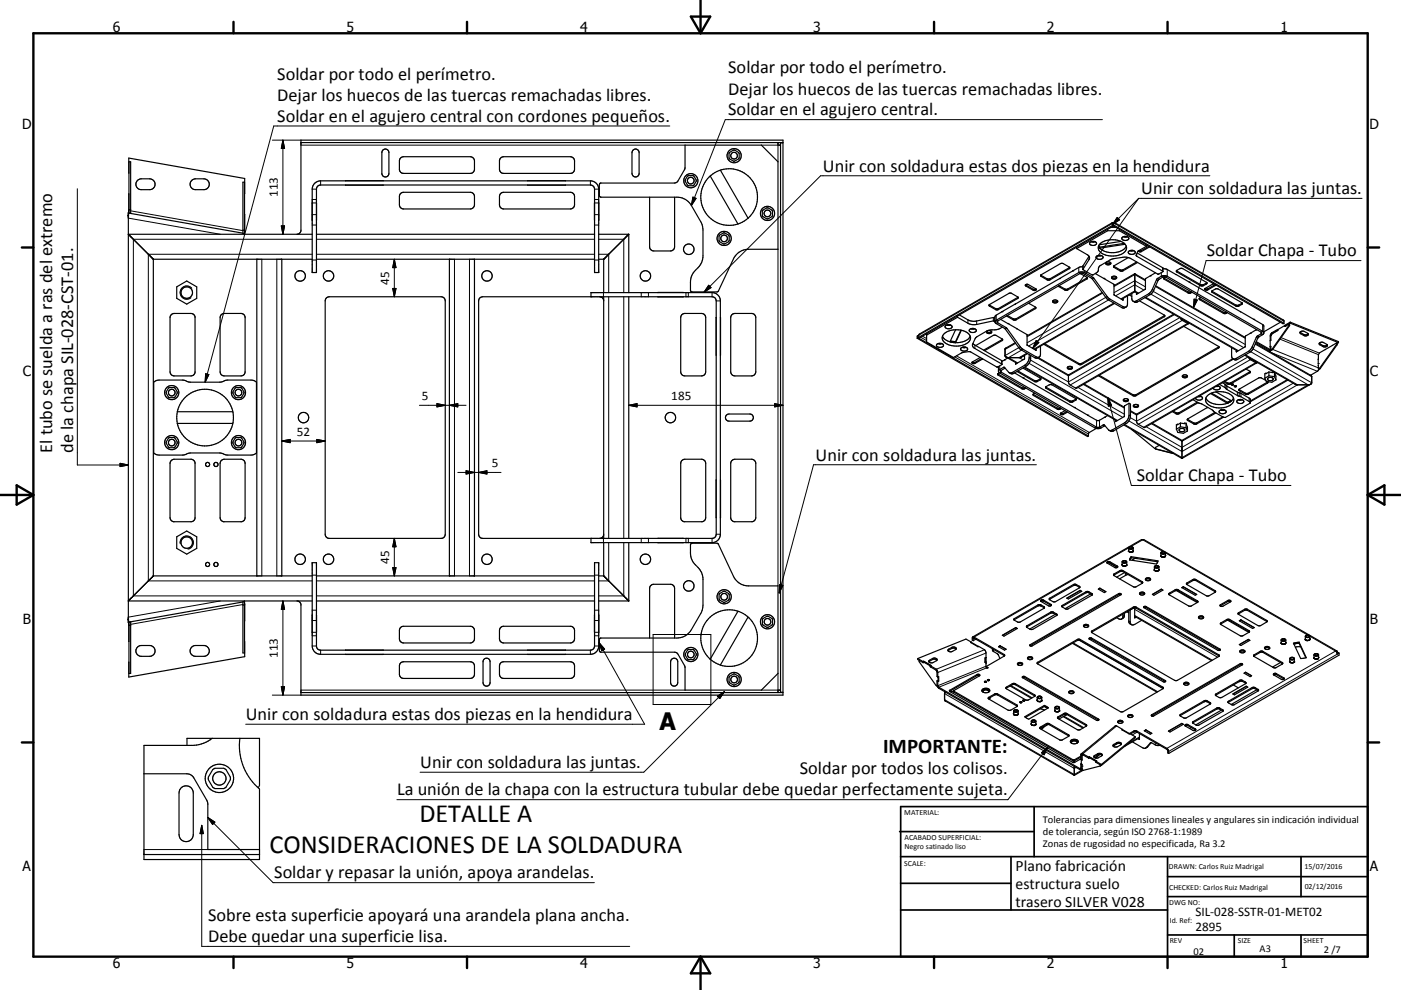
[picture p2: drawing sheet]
<svg xmlns="http://www.w3.org/2000/svg" width="420mm" height="297mm" viewBox="0 0 420 297" stroke-linecap="round" stroke-linejoin="round" font-family="sans-serif">
<defs><g id="words">
<g font-size="7.9">
<text x="125.7" y="246.7">DETALLE A</text>
<text x="80.8" y="255.8">CONSIDERACIONES DE LA SOLDADURA</text>
</g>
<text font-size="7.2" x="197.7" y="218.9">A</text>
<text font-size="6.3" x="264.8" y="225.8">IMPORTANTE:</text>
<g font-size="5.5">
<text x="83.1" y="24">Soldar por todo el perímetro.</text>
<text x="218.3" y="22">Soldar por todo el perímetro.</text>
<text x="218.3" y="28.4">Dejar los huecos de las tuercas remachadas libres.</text>
<text x="83.1" y="30.2">Dejar los huecos de las tuercas remachadas libres.</text>
<text x="218.3" y="34.6">Soldar en el agujero central.</text>
<text x="83.1" y="36.5">Soldar en el agujero central con cordones pequeños.</text>
<text x="246.7" y="51.5">Unir con soldadura estas dos piezas en la hendidura</text>
<text x="342.1" y="58.3">Unir con soldadura las juntas.</text>
<text x="361.8" y="76.9">Soldar Chapa - Tubo</text>
<text x="15.7" y="135.9" transform="rotate(-90 15.7 135.9)">El tubo se suelda a ras del extremo</text>
<text x="21.9" y="135.9" transform="rotate(-90 21.9 135.9)">de la chapa SIL-028-CST-01.</text>
<text x="244.5" y="138.2">Unir con soldadura las juntas.</text>
<text x="340.8" y="144.4">Soldar Chapa - Tubo</text>
<text x="73.7" y="216">Unir con soldadura estas dos piezas en la hendidura</text>
<text x="126" y="230.4">Unir con soldadura las juntas.</text>
<text x="239.8" y="232.3">Soldar por todos los colisos.</text>
<text x="119" y="238.6">La unión de la chapa con la estructura tubular debe quedar perfectamente sujeta.</text>
<text x="82.2" y="263.5">Soldar y repasar la unión, apoya arandelas.</text>
<text x="62.4" y="276.4">Sobre esta superficie apoyará una arandela plana ancha.</text>
<text x="62.4" y="282.6">Debe quedar una superficie lisa.</text>
</g>
<g font-size="4.7">
<text x="304.5" y="261.2">Plano fabricación</text>
<text x="304.5" y="266.6">estructura suelo</text>
<text x="304.5" y="272">trasero SILVER V028</text>
</g>
<g font-size="4.2">
<text x="33.9" y="9.6">6</text>
<text x="103.9" y="9.6">5</text>
<text x="173.9" y="9.6">4</text>
<text x="243.8" y="9.6">3</text>
<text x="313.9" y="9.6">2</text>
<text x="383.9" y="9.6">1</text>
<text x="6.7" y="38.7">D</text>
<text x="410.5" y="38.7">D</text>
<text x="6.9" y="112.9">C</text>
<text x="410.7" y="112.9">C</text>
<text x="6.9" y="187.1">B</text>
<text x="410.7" y="187.1">B</text>
<text x="6.8" y="261.4">A</text>
<text x="410.7" y="261.4">A</text>
<text x="33.9" y="290.4">6</text>
<text x="103.9" y="290.4">5</text>
<text x="173.9" y="290.4">4</text>
<text x="243.8" y="290.4">3</text>
<text x="313.9" y="290.4">2</text>
<text x="383.9" y="290.4">1</text>
</g>
<g font-size="3.9">
<text x="83.3" y="59.2" transform="rotate(-90 83.3 59.2)">113</text>
<text x="116.7" y="85.4" transform="rotate(-90 116.7 85.4)">45</text>
<text x="126.5" y="120.1">5</text>
<text x="201.3" y="120.1">185</text>
<text x="89" y="130.8">52</text>
<text x="147.5" y="140.2">5</text>
<text x="116.7" y="169.2" transform="rotate(-90 116.7 169.2)">45</text>
<text x="83.3" y="197.4" transform="rotate(-90 83.3 197.4)">113</text>
<text x="358.4" y="274.9">SIL-028-SSTR-01-MET02</text>
<text x="358.4" y="279.4">2895</text>
</g>
<g font-size="3.1">
<text x="312.7" y="246.8">Tolerancias para dimensiones lineales y angulares sin indicación individual</text>
<text x="312.7" y="250.4">de tolerancia, según ISO 2768-1:1989</text>
<text x="312.7" y="254">Zonas de rugosidad no especificada, Ra 3.2</text>
<text x="357.8" y="286.5">02</text>
<text x="377.6" y="285.6">A3</text>
<text x="396.9" y="285.9">2 /7</text>
</g>
<g font-size="2.4">
<text x="271.1" y="244.4">MATERIAL:</text>
<text x="271.2" y="252">ACABADO SUPERFICIAL:</text>
<text x="271.2" y="254.7">Negro satinado liso</text>
<text x="271.1" y="259.7">SCALE:</text>
<text x="350.4" y="260.8">DRAWN: Carlos Ruiz Madrigal</text>
<text x="391.1" y="260.6">15/07/2016</text>
<text x="350.5" y="266.9">CHECKED: Carlos Ruiz Madrigal</text>
<text x="391.2" y="266.7">02/12/2016</text>
<text x="350.5" y="271.4">DWG NO:</text>
<text x="350.7" y="276.9">Id. Ref:</text>
<text x="350.7" y="282.8">REV</text>
<text x="371.1" y="282.9">SIZE</text>
<text x="390.8" y="283">SHEET</text>
</g>
</g></defs>
<g fill="none" stroke="#000" stroke-width=".36">
<path d="M38.7 58.2l-.2 5.7M38.7 51.9l-.1-4.5 34.8 6.1-.1 4.5M41.3 54.1l.8-.4 2.8-.1a1.63 1.63 0 0 1 1.6 1.7 1.63 1.63 0 0 1-1.6 1.6h-2.5a1.62 1.62 0 0 1-1.5-1 1.62 1.62 0 0 1 .4-1.8zM57.5 54.1l.8-.4 2.8-.1a1.63 1.63 0 0 1 1.7 1.7 1.63 1.63 0 0 1-1.7 1.6h-2.5a1.61 1.61 0 0 1-1.5-1 1.61 1.61 0 0 1 .4-1.8zM90.2 42.8h144.5v-.8h-144.5v27.3l-.5 .8-.7 .2M94.5 54.9l1.6-.6h80.9a2.51 2.51 0 0 1 2.5 2.4v25.1h-1.3v-25.1a1.26 1.26 0 0 0-1.2-1.2h-80.9a1.26 1.26 0 0 0-1.2 1.2v25.1h-1.3v-25.1l.2-1zM103.6 54.3h11.3M103.6 55.5v.1M114.9 45a1.06 1.06 0 0 1 1.1-.2 1.06 1.06 0 0 1 .6 1v6.2a1.06 1.06 0 0 1-1.1 1.1 1.06 1.06 0 0 1-1-1.1v-6.2zM114.9 55.5v.1M120.1 47.4l.9-.4h20a1.3 1.3 0 0 1 1.3 1.3v2.5a1.26 1.26 0 0 1-1.3 1.2h-20a1.21 1.21 0 0 1-1.3-1.2l.1-2.8zM120.1 58l.9-.3h20a1.26 1.26 0 0 1 1.3 1.2v2.5a1.3 1.3 0 0 1-1.3 1.3h-20a1.26 1.26 0 0 1-1.3-1.3l.1-2.7z"/>
<path d="M150.1 47.4l.9-.4h20a1.3 1.3 0 0 1 1.3 1.3v2.5a1.26 1.26 0 0 1-1.3 1.2h-20a1.22 1.22 0 0 1-1.3-1.2l.1-2.8zM150.1 58l.9-.3h20a1.26 1.26 0 0 1 1.3 1.2v2.5a1.3 1.3 0 0 1-1.3 1.3h-20a1.26 1.26 0 0 1-1.3-1.3l.1-2.7zM158.2 54.3h11.3M158.2 55.5v.1M169.5 55.5v.1M179.9 55l22.8-.2 .6-.5 2-3.5 .1-7.3h22.9l4.9 5v26.3h-8.8a5.1 5.1 0 0 0-4.5 2.8l-4.7 9.9-7.8 .1-.4-.5v-2.4a6 6 0 0 1 2.6-4.8l.8-1.2 .3-1.5v-8.7l-.4-1.5-3-5.4a5 5 0 0 0-4.3-2.4l-23-.1-.3-.4v-3.3zM189.7 45.1a1.05 1.05 0 0 1 1.2-.3 1.05 1.05 0 0 1 .7 1v6.2a1.07 1.07 0 0 1-1.1 1.1 1.07 1.07 0 0 1-1-1.1v-6.2zM194.8 59.2v14.8a1.26 1.26 0 0 0 1.2 1.3h5a1.26 1.26 0 0 0 1.3-1.3v-14.8M212.9 52.8l8.4 14.4M216 51l8.3 14.5M218.7 45.7l1.2-.7h.4l1.3 1v1.4l-1.3 .9h-.4l-1.3-.9zM233.2 42.8v.7h.8"/>
<path d="M234 42.9h.7v164.8h-.7zM38.4 64.6v.1M38.4 64.7v121.2M38.5 63.9l-.1 .7M38.5 63.9l34.3 6.1M38.5 63.9v1.5M38.7 62.9h.5M39.2 63.9h-.5v-15.4h.5v15.5M46 77.8h47.6M72.8 69h.5M73.2 70v.3M73.3 64.3v5.3"/>
<path d="M73.3 70h-.5v-15.3h.5v15.6M77 77.8v95M84.5 77.8v95M93.6 66h.1M93.6 60.9h.1M93.6 70.3h-55.1l7.5 7.5v95l-7.5 7.5h55.1M94.9 77.8h83.3M94.9 70.3h83.3M94.9 66h.1M94.9 60.9h.1M134.7 77.8v95M142.3 77.8v95"/>
<path d="M178.2 66h.1M178.2 60.9h.1M179.5 77.8h1.5M179.5 70.3h9M179.5 66h.1M179.5 60.9h.1M181 77.8v10M188.5 70.3l-7.5 7.5M188.5 70.3h.1M188.5 70.3v17.5M215.7 70.5l1.4-.6 1.3 .6 .2 .4-.2 1.6-1.1 .7-1.6-.7-.1-.3zM322.8 74.6l3.7 2.3"/>
<path d="M322.8 74.2v.4M326.5 76.9l-1.8 2.9v1M326.5 76.9l.1 .8-1.9 3.1M326.7 72.8a1.21 1.21 0 0 1 2.1 .3 1.15 1.15 0 0 1-1.1 .6 1.15 1.15 0 0 1-1-.8zM327.1 72.5h1.2M327.4 72.4h.7M328.7 76.9a1.28 1.28 0 0 1 2 .3 1.18 1.18 0 0 1-1.1 .6 1.18 1.18 0 0 1-1-.7zM329.1 76.7h1.1M329.3 76.6h.7M329.4 73.7l.3 .4M329.7 74.1v.4M329.8 73.2a6 6 0 0 1 7.6 .2 2.06 2.06 0 0 1-1.7 3.1 5.4 5.4 0 0 1-6.3-1.6l-.1-.9z"/>
<path d="M331.5 78.9a1.12 1.12 0 0 0 1.5 0M331.5 78.8v.2a.87 .87 0 0 0 .8 .5 .87 .87 0 0 0 .8-.5l-.1-.1M331.5 78.8a1.06 1.06 0 0 1 1.5 .1M332.1 69.2l-9.3 5.4M332.1 68.8v.4M332.1 69.2h3.5M333.1 68.2h1.4M333.5 66.8l-.2 .4 .2-.2M333.5 66.8l.3 .1M333.5 66.8l-57.8 33.4-.7 .6v.7M333.5 67l.1 .1M333.5 67v.6"/>
<path d="M333.5 67.6l.3 .2M333.5 67.6l-58.2 33.7M333.6 67.6l51.1 29.5 .2-.1M333.8 67.8h.1M333.8 67.8l-58.3 33.7-.2-.2M333.8 66.9l-.2 .1v.6M333.8 67.5l-.2 .1M333.8 66.9v.6M333.8 67.5l51.1 29.5M334.2 66.8l.2 .4-.6-.3M334.2 66.8l-.4 .1M334.2 66.8l50.6 29.2 .1 1"/>
<path d="M335.6 68.8v.4M335.6 69.2l8.1 4.7M336.1 72.4l-6.5 1M336.5 71.2a1.11 1.11 0 0 1 1.9 .5 1.2 1.2 0 0 1-2.1-.3zM336.8 71h1.2M337 70.9l.7 .1M337.1 73l-7.4 1.1M337.3 73.3l-7.6 1.2M337.7 73.9a5.6 5.6 0 0 1-7.5 1l-.9-1 .4 .6M337.8 70.9l-.1 .1M338.3 77.3l-4.4 2.5M338.4 75.4a1.14 1.14 0 0 1 1.9 .5 1.23 1.23 0 0 1-2-.3z"/>
<path d="M338.7 75.2h1.2M338.9 75.1h.8M340.8 78.6l-4.4 2.5-.6-.1-1.9-1.2M340.9 75.9l7.7 4.5v1.1l-1.5 .7-8.4-4.8-1-.2-4.4 .6-3.2 1.8a2.09 2.09 0 0 0-1 1.9l-1.6 1-2.8-1.7M341.1 78.7l-4.7 2.7-.6-.1-1.8-1.1-.1-.4M341.3 75.3l-.7 1.2 .1 .3 7.9 4.6M343.7 73.5v.4M343.7 73.9l-2.4 1.4M344 73.7l-.3 .1M344.4 73.9l-2.3 1.3h-.6M344.6 74l-2.5 1.5h-.5l-.3-.2M51.4 94.4l.8-.4 5.3 .1 .6 .3 .4 .6-.1 17-.5 .6-.4 .2h-5.3a1.26 1.26 0 0 1-1.2-1.3v-16.2z"/>
<path d="M53 86.1l3-1.8 3 1.8v3.4l-3 1.7-3-1.7zM66.3 94.4l.9-.4h5a1.21 1.21 0 0 1 1.3 1.3v16.2a1.21 1.21 0 0 1-1.3 1.3h-5a1.21 1.21 0 0 1-1.2-1.3v-16.2zM97.8 89.4l.9-.4h33.5a1.21 1.21 0 0 1 1.3 1.3v70a1.21 1.21 0 0 1-1.3 1.2h-33.5a1.21 1.21 0 0 1-1.2-1.2v-70zM143.9 89.4l.8-.4h68.8a1.21 1.21 0 0 1 1.2 1.3v70a1.21 1.21 0 0 1-1.2 1.2h-68.8a1.21 1.21 0 0 1-1.2-1.2v-70zM177.2 89v-1.2h36.3a2.5 2.5 0 0 1 2.5 2.5v70a2.5 2.5 0 0 1-2.5 2.5h-36.3v-1.3M179.7 89a1.21 1.21 0 0 1 1.3 1.3M181 89v72.5M188.5 89v72.5M197.2 87.7v.1M197.2 89v.1M204.4 94.4l.9-.4h5a1.21 1.21 0 0 1 1.3 1.3v16.2a1.21 1.21 0 0 1-1.3 1.3h-5a1.21 1.21 0 0 1-1.2-1.3v-16.2zM204.8 87.7v.1"/>
<path d="M204.8 89v.1M214.7 95.3v11.3M216 95.3v11.3M219.5 94.4l.8-.4h5a1.26 1.26 0 0 1 1.3 1.3v16.2a1.26 1.26 0 0 1-1.3 1.3h-5a1.26 1.26 0 0 1-1.2-1.3v-16.2zM283.5 97.7a1.21 1.21 0 0 1 1.9 .4 1.13 1.13 0 0 1-1.1 .6 1.13 1.13 0 0 1-.9-.9zM283.8 97.5h1.2M284 97.5h.8M286.5 98.9l-1.7 3.6 1.7 .3M287.1 95.2l3.1 1.8a3.8 3.8 0 0 0 2.6 .3l5-1 .5 .2M287.1 95.2l-9.3 5.3M287.1 94.8v.4M287.6 94.5l2.6 1.5 1.6 .4 6-1.1 .5 .1"/>
<path d="M288.1 99.1l-1.6 3.4M288.2 99.1l-1.7 3.7M291.1 98.6h1.1M291.5 98.5a.64 .64 0 0 0-.7 .2 .64 .64 0 0 0 0 .8 1.13 1.13 0 0 0 1.9-.5l-.4-.3M291.5 98.5l.8 .2M291.6 98.5l.2 .1M291.9 98.6h-.1M295.8 99.5a1.04 1.04 0 0 0 1.5 0M295.9 99.3a.76 .76 0 0 1 .8-.1 .76 .76 0 0 1 .5 .7 .83 .83 0 0 1-1.4-.4zM296.6 91.4l6-3.4h.6l2.1 1.2-.2 .4-5.9 3.3h-.6l-1.9-1zM298.3 96.6l.2 .4 2.8 1.6 4.7 6.3 4.4 2.5h.5l.7-.3M300 95.8l2.2 1.3"/>
<path d="M300.4 93.5h.1M300.4 93.5l-2 1.3-.1 1.8M300.5 98.1a6.2 6.2 0 0 1-4 1l-3.9 2.2-1 1.9v.6l.4 .6 8.4 4.9M302.2 97.1l2.7 1.5M302.2 97.1h.1M304.4 91.2h.1M304.8 98.6l3.1 1.8 .1 3.2M304.8 98.6h.1M305.2 89.2l-6 3.4h-.6l-2-1.2M307.4 85.4h.9l2.3 1.3M307.4 85.4l.1 .4 2.4 1.3a.45 .45 0 0 0 .5 .1 .45 .45 0 0 0 .2-.5M307.5 85.4l2.3 1.4 .8-.1"/>
<path d="M308.3 91l2.2 1.2M310.5 92.2l-.1 .4-6 3.4-.6-.1-2-1.2M310.5 92.2l-6.1 3.5-.6-.1-1.8-1M312 82.6l6.2-3.6 .6 .1 1.9 1.2-.1 .3-6.1 3.5-.6-.1-1.7-1.1zM315.6 90.3a1.09 1.09 0 0 0 1.5 0M315.6 90.3a.86 .86 0 0 1 1.5 .3 .8 .8 0 0 1-.8 .3 .8 .8 0 0 1-.7-.6zM317.7 83.6l-17.3 9.9M317.7 83.5v.1M320.7 80.2l-6 3.5-.8-.1-1.9-1.1M321.6 81.3l-3.9 2.3M321.6 81.3h.1M323.8 82.1l2.2 1.2"/>
<path d="M324.7 80.1h-1.1l-2 1.2M324.7 80.8h.1M326 83.3l-.1 .4-5.9 3.4h-.6l-2.1-1.3M326 83.3l-6 3.5h-.6l-1.9-1.1M328.4 82.1l5.5 3.2M330.4 87.8l-22.5 13M333.3 83.1a1.02 1.02 0 0 0 1.5 0M333.3 83.1a.75 .75 0 0 1 .8-.3 .75 .75 0 0 1 .6 .7 .81 .81 0 0 1-.8 .3 .81 .81 0 0 1-.6-.7zM333.9 85.3h.1M333.9 85.3l.1 3.2M334 88.5l.1 .1M334.1 88.6l2.6 1.4"/>
<path d="M334.1 91l-23.9 13.9M336.7 90h.1M336.7 89.6v.4M337.7 92.1l-.7 .3h-.5l-4.6-2.8-4.5-6-3.1-1.7-25.3 14.5 .1 .4 2.8 1.7 4.3 5.9 4.4 2.6 .7 .2M338 88.8v2.4a.81 .81 0 0 1-.4 .9 .81 .81 0 0 1-.9-.1l-4.4-2.6-4.5-6.1-2.6-1.5-1.4-.2-25.3 14.6-.2 .4M338.6 88.5l.7 .4M339.3 88v1.5a.82 .82 0 0 0 .4 .9 .82 .82 0 0 0 1-.1l4.3-2.7 2-4 1.6-.9h.9l29 16.7 .4 .5M339.7 90.4l.6 .3 .6-.1 4.1-2.4 .8-.8 1.4-3.3 1.4-1 .6-.1 29.1 16.8-.1 .3-1.4 .9-1.5 3.4-.6 .7-4.4 2.6-.7-.1M340.2 82.1v5.4M340.2 87.5l-3.9 2.3M340.2 82.1l-6.2 3.6M340.2 87.5l.9 .6"/>
<path d="M340.2 82.1l3.2 1.9M341.6 90.2l7.5 4.3 .1 .5-24.9 14.3h-.9l-10.5-6M343.3 89.3l27.8 16M343.3 86.8l-2.5 1.5-.1-.5M343.4 86.8h-.1M344.9 82.7l-1.5 1v3.1M346.4 81.8l-1.5 .9M346.5 85.8l26.8 15.5M348.6 80.7l1.2 .1 22.1 12.7M349 83.4h.1M349 83.4l7.3 4.2 .8-.1M349.2 94.6l-25.2 14.5-.6-.1-10.2-5.9"/>
<path d="M349.4 83.1l-.5 .3 .2 .4 7.2 4.1 1.1-.2M351.9 94.3l-31.4 18.1-.2 .4 .2 2.3 2.3 1.4 33.6-19.4M352.6 82.3v.1M352.7 81.2l1.3-.7 .6 .1 7.2 4.2M352.7 81.2l.1 .4 7.3 4.2 .7-.1 1-.6v-.3M352.7 81.2l7.4 4.2h.7l1-.6M354 95.5l.4 .6 2 1M354.3 95.7l1.9 1.1M354.9 97.9l10.4 6 .2 .4-25.1 14.5-.7-.1-10.4-6M356.5 97l-.1 .1M356.6 84.7h.1M359.6 89.5l7.3 4.3 .8-.1"/>
<path d="M360 89.2l-.5 .4 .2 .3 7.2 4.2 1.1-.3M363.3 87.3l7.3 4.3h.7l1.1-.7M363.4 87.3l1.2-.7 .6 .1 7.2 4.2M363.4 87.3l.1 .4 7 4.1h.9l1-.6v-.3M363.9 85.2l-2.7 1.4M364.3 85.4l-2.3 1.3-.7-.1M364.5 85.5l-2.4 1.5a.52 .52 0 0 1-.5 .1 .52 .52 0 0 1-.4-.5M371.9 93.5h.1M371.9 93.5l4 2.3M374.8 100h.1M375.9 95.8l2.9 1.8 .1 2.3M375.9 95.8h.1"/>
<path d="M376.6 99h.1M376.6 99l-1.8 1M376.8 98.9l-.2 .1M378.9 99.9l-.2 .4-1.6 1.1-1.4 3.2-.5 .7-4.2 2.5-.6 .2-.7-.4M381.3 99.9l-.5 .9v4l-.2 .5M381.3 99.9v.3M383 98.8v.4M383 98.8l.1 .1M383 98.8l-1.7 1.1M383 99.1l-1.7 1.1M383.1 99.1l-1.7 1-.4 .6v1.4M383.9 96.7l-5 2.8"/>
<path d="M385.2 97.6l-2.1 1.3M385.2 97.6l.1 .1M386.4 97.6l.2 .1M386.4 97.6l-5 7.2M386.4 97.2l.2 .5M386.4 97.2v.4M386.4 97.2l-1.2 .7M386.6 97.7l-5.1 7.2M386.8 96.7l-1.5 .9-.1 .3M386.8 97l-1.5 .9M386.8 96.7v.3M386.8 96.7l14.5 5.8v.3"/>
<path d="M386.8 97l14.5 5.8M389.8 99.6l1.4 .9 .6-.1 .4-.2M389.9 99.6l.9-.3 1.2 .7a.5 .5 0 0 1 .1 .7 .5 .5 0 0 1-.7 .1l-1.4-.7-.3-.3zM46.1 114.7l.9-.6 .7-.1h7l2.4 .7h8.8l2.4-.7h6.9l1.4 .4 .3 .3v21.2l-.9 .5-.8 .1h-6.9l-2.4-.6h-8.8l-2.4 .6h-7l-1.3-.4-.3-.2zM50.5 116.4l.3-.1 1.7 .1 .6 1.2-.6 1.5-.4 .2-1.6-.2-.7-1.3zM70.5 116.4l.3-.1 1.7 .1 .7 1.4-.7 1.3-.4 .2-1.6-.2-.7-1.1v-.4zM275 101.5l51.1 29.5 .2-.2M275.2 101.3l51.1 29.5M275.2 101.3l-.2 .2M275.3 100.7l-.1 .6M275.3 100.7v.6M277.8 100.1v2.5l8.1 4.7a7.1 7.1 0 0 1 4.5-1.8h.5l7.9 4.6 1.6-.7v-1.2l-8.7-5.2"/>
<path d="M281.2 103.1h1.2M281.4 103h.8M282.2 103a.82 .82 0 0 0-1 0 .82 .82 0 0 0-.3 1 1.14 1.14 0 0 0 1.9-.6l-.4-.3M282.2 103l.2 .1M282.6 100.9a4.1 4.1 0 0 0 3.9 1.9M283.1 100.1a6 6 0 0 1 7.6 .5 1.99 1.99 0 0 1-1.5 2.8 5.6 5.6 0 0 1-6.5-1.3l-.2-.9zM284.9 102.3l1.6 .2M286.5 102.5v.3M288.5 104.2h1.1M288.7 104.1h.7M289.4 104.1l-.9 .1M289.4 104.1a.62 .62 0 0 1 .7 .8 .62 .62 0 0 1-.8 .4 .77 .77 0 0 1-.9 0 .77 .77 0 0 1-.3-.9l.4-.2"/>
<path d="M290.9 100.9a4.5 4.5 0 0 1-4.4 1.9M293.9 107.2l-2.5 1.5a.49 .49 0 0 0 .3 .5 .49 .49 0 0 0 .6-.2l2.3-1.4M294.4 107.5l-2.2 1.3-.7-.2M299.2 112.1l7.2 4.2h.9M299.3 111.4l.4 .5 28.6 16.5 1.4 .2 1.6-.9M299.3 110v1.4M299.6 111.8l-.5 .4 .2 .4 7.2 4.1h.6l.5-.3M300.5 101.8l-1.8-1.2h-.8l-5.4 3.1M300.5 101.8l-.1 .4-5.2 3M300.6 101.8l-5.7 3.3M301.3 110.4l-1.2 .8v.4l28.7 16.5 .7 .1 1.4-.8 1.6 1.7M301.6 107.1l3.3 1.9"/>
<path d="M302.1 107.4l-1.7 1M304.1 111.9l2.7 1.5M304.4 102.8l-3.1 1.9v2l.3 .4 .8 .2 3.6-.1 2.1-1.1M304.5 108.7v.5M304.5 109.2h.1M305.2 111.3l5 2.9h.7l1.1-.7M306.7 110.4l5.3 3.1v.4l-1.1 .6h-.7l-5.3-3.1M306.8 113.4l19.3 11.2M306.8 113.4h.1M307 110.2l27.8 16.1M307.2 106.6l-.1 1.1-2.5 1.5M308 103.6h.1"/>
<path d="M308 103.6l2.5 1.5 .1-.5M308.6 106.4a3.2 3.2 0 0 1-1.4 3.2l-4.1 2.3-.7-.2-1.4-1.5-1.3 .6-.4 .6M309 106.6a3.3 3.3 0 0 1-1.1 3.1l-4.1 2.4h-.6l-.6-.3M309.8 118.3l7.3 4.2 .8-.1M309.8 118.2l.1 .5 7.2 4.1 1.1-.2M310.2 118l-.4 .2M311.3 107.3l9.1 5.2M311.9 103.8v2.7l-.3 .6-.3 .1M313.5 116.1l1.2-.7h.6l7.2 4.2 .2 .3-1.2 .7h-.8l-7.1-4.1zM313.5 116.1l7.4 4.2h.6l1.1-.6M320 110.2a1.03 1.03 0 0 0 1.5 0M320.1 110.1a.75 .75 0 0 1 .9-.2 .75 .75 0 0 1 .4 .7 .77 .77 0 0 1-.8 .3 .77 .77 0 0 1-.6-.7z"/>
<path d="M322.6 119.7h.1M325 115.2l12.1 7M336.8 119.9a1.1 1.1 0 0 0 1.5 0M336.8 119.9a.75 .75 0 0 1 .9-.4 .75 .75 0 0 1 .5 .8 .81 .81 0 0 1-.8 .2 .81 .81 0 0 1-.6-.6zM354.5 112.8a1.1 1.1 0 0 0 1.5 0M354.6 112.6a.83 .83 0 0 1 1.4 .4 .87 .87 0 0 1-1.5-.1zM357.7 119.9l5.8 3.1 .6 .6 2.5 1.4 .7 .3 7.6-4.4M359.6 118.8a.66 .66 0 0 1 .9 .6 .66 .66 0 0 1-.8 .6h-.8l-.5-.5M359.8 118.9h-.4M360.1 118.9l-.9 .1M361.5 119.4a5.5 5.5 0 0 0 6.7 1.5l.8-.4M362 118.7a5.9 5.9 0 0 1 7.7 .4 1.99 1.99 0 0 1-1.6 2.9 5.7 5.7 0 0 1-6.5-1.4l-.2-.8z"/>
<path d="M363 118.1l5 2.9M363.2 117.9l4.8 2.8M364.6 117.6l4.6 2.6M364.9 115.8a.64 .64 0 0 1 .7 .2 .64 .64 0 0 1 0 .7 1.37 1.37 0 0 1-1.9-.3M365.1 115.8l-.4 .1M365.4 115.9l-.9 .1M365.4 104l-25 14.5-.7-.1-10.2-5.8M365.6 115.3l5.4 3.4 .9 .3 2.6 1.5 .4 .4M366.5 114.8l1.4 1.1 6.8 3.6 .2 1.4M369.2 104.3v2.5l.4 .8M369.3 115.2l-.1 .1a.24 .24 0 0 0 .3 .3 .24 .24 0 0 0 .2-.4M369.3 115.2h.4"/>
<path d="M369.6 107.6l-28.7 16.6-.2 2.4 .3 .5 2.2 1.1 33.6-19.4M369.8 119.4l-.6 .8M370.2 115.8h-.1a.24 .24 0 0 0 .3 .3 .24 .24 0 0 0 .2-.3M370.2 115.8h.4M370.2 115.8h.3M371.3 119.9h1.1M371.5 119.9h.7M373.2 106.6l15.2 8.7 3.8 .1 .8-.2 .3-.4v-1.8l-.4-.4M373.4 100.8l-.1 3.2-2.6 1.5-.1-.4M373.4 100.8h.1M373.6 110.7l1.2 .7v.4l-6 3.4h-.6l-1.3-.6M374.4 107.3l.5 .6 1.7 1 .3-.2"/>
<path d="M374.7 107.4l1.8 1.1M374.8 111.5l-6 3.4-.5 .1-1.1-.6M374.8 100l-1.4 .8M376.4 103l16.5 9.6M376.5 108.5h.1M376.5 102.7l4.2 2.5M376.6 102.5l4.1 2.3v.4M379.2 113.5l.4 .9 1.7 .3 1.2-.7M379.5 114.2l-1.4-.9h-.6l-5.9 3.4-.2 .4 2 1.2h.7l5.9-3.4 .1-.4M380.1 114.5l-6 3.5h-.7l-1.9-1.2M380.1 113.5a.82 .82 0 0 1 1-.3 .82 .82 0 0 1 .5 .8 .9 .9 0 0 1-.9 .3 .9 .9 0 0 1-.7-.7zM380.4 111.6l-1.2 .5v1.4"/>
<path d="M380.4 111.6l1.6 .1M380.4 112.8l-1.2 .7M380.4 111.6v1.2M380.4 112.8l1.7 .2M380.7 105.2l-.2 .2M380.9 104.1l.1-.2v1.1M381 104.9l-.3 .6M381 102.1h.1M381 102.1l-.2 .1M381.3 100.2l-.2 .5M381.4 104.8l.1 .1M381.4 104.8l-.4 .2"/>
<path d="M381.5 104.9l-.5 .1M382.1 111.7v1.3M382.1 113l.4 1M382.1 111.7l.4 1.1v1.2M385.9 113.9l-11 6.4M392.9 115.3l-38.5 22.2M395.2 109.7l.1 1M395.3 110.7l.1 .1M395.4 110.8l-.3 .5-2.2 1.3M395.5 103l.1 .4 1 .6a.83 .83 0 0 0 1.4-.5M395.5 103l1.5 .8 1-.3M395.5 103a1.07 1.07 0 0 1 1.4-.2l1.1 .7"/>
<path d="M395.6 110.5l.2 .1M395.6 110.5l-.3 .2M395.8 110.6l-.4 .2M399.5 103.6l-3.9 2.2-.3 .7-.1 2.6M400.7 103.3l.2 .1M400.7 103.3l-5.1 7.2M400.7 102.9l.2 .5M400.7 102.9v.4M400.7 102.9l-1.2 .7M400.9 103.4l-5.1 7.2M401.3 102.8l-.4 .2M51.4 138.2l.8-.4h5l.7 .2 .5 .6 .1 16.9-.4 .7-.6 .3h-5.5l-.9-.7-.1-16.8z"/>
<path d="M53.2 127h16.6M53.2 123.5h16.6M53.2 123.5a8.5 8.5 0 0 1 13-5.3 8.5 8.5 0 0 1 0 14.1 8.5 8.5 0 0 1-13-5.2M53.2 123.5l-.2 1.4 .2 2.2M66.3 138.2l.9-.4h5a1.26 1.26 0 0 1 1.3 1.2l-.1 16.8-.3 .4-.6 .3h-5.5l-.8-.5-.2-.7v-16.3zM204.4 138.2l.9-.4h5a1.26 1.26 0 0 1 1.3 1.2l-.1 16.8-.3 .4-.6 .3h-5.5l-.8-.5-.2-.7v-16.3zM217.9 124.4l.7-.2h6.2a1.07 1.07 0 0 1 1.1 1.1 1.07 1.07 0 0 1-1.1 1h-6.2a1.07 1.07 0 0 1-1-.7 1.07 1.07 0 0 1 .3-1.2zM219.5 138.2l.8-.4h5a1.3 1.3 0 0 1 1.3 1.2l-.1 16.8-.9 .7h-5.5l-.8-.5-.2-.7v-16.3zM319.3 123.2l-1.3 .8a.48 .48 0 0 0 .3 .5 .48 .48 0 0 0 .5-.2l1.2-.7M319.8 123.5l-1.1 .6-.7-.1M322.1 122.3h.1M326.1 124.6l2.9 1.6 .6-.1 2.5-1.4"/>
<path d="M326.1 124.5v.1M328.7 128.5l-2.2 1.3-.2 1M336.9 127.5l17.5 10M337.1 121.8v3.2l-2.6 1.5-.1-.5M337.1 121.8h.1M338.5 121l.4 .2v3.6a2.85 2.85 0 0 1-1.3 2.3l-3.9 2.3h-.6l-.6-.3M338.5 121v3.6a2.87 2.87 0 0 1-1.4 2.3l-3.9 2.2h-.7M338.5 121l-1.4 .8M338.9 123.2l1.9 1.1M339.2 128.8l7 5.8 .2-.1M339.8 121.6a1.05 1.05 0 0 0 1.5 0M339.8 121.6a.75 .75 0 0 0 .8 .6 .75 .75 0 0 0 .7-.6"/>
<path d="M339.8 121.6a1.02 1.02 0 0 1 1.5 0M345.4 127l9 5.1M346.4 134.7l5.1 1.2M346.4 134.7l5.3 1.3M347.5 133.6l-1.1 .6v.5M351.5 135.9l.2 .1M351.5 135.9h.1M351.7 136h.1M352.7 128.8l.4 .9 1.7 .3 1.2-.7M353.6 128.8a.82 .82 0 0 1 .9-.4 .82 .82 0 0 1 .6 .9 .82 .82 0 0 1-.9 .3 .82 .82 0 0 1-.6-.8zM353.9 126.9l-1.2 .5v1.4M353.9 126.9l1.7 .1"/>
<path d="M353.9 126.9v1.1M353.9 128l1.7 .3M353.9 128l-1.2 .8M354.4 132.1v5.4M355.6 127l.4 1.1v1.2M355.6 127v1.3M355.6 128.3l.4 1M358.9 120.7l-5.6 3.2h-.6l-1-.6M359.2 120.8l-5.9 3.4-.7-.1-1.1-.6M362.1 122.3l-6.1 3.4M364.2 123.7l-5.7 3.3-.6-.1-1.9-1.1M364.5 123.9l-6 3.4-.6-.1-1.8-1-.1-.5"/>
<path d="M366 123h1.1M366.2 122.9h.7M366.2 122.9a.77 .77 0 0 1 1 0 .77 .77 0 0 1 .2 1 1.09 1.09 0 0 1-1.9-.6l.5-.3M366.2 122.9l-.2 .1M366.6 125.1l-12.2 7M368 120.7v.3M369 120.5l-1 .5M369 120.1l-1 .6M369.2 120.2l-.2 .3M371 120.1a1.21 1.21 0 0 1 1.9 .5 1.27 1.27 0 0 1-2.1-.2zM214.7 144v11.3M216 144v11.3"/>
<path d="M46 172.8h47.6M53 161l3-1.7 3 1.7v3.5l-3 1.7-3-1.7zM93.6 168.8h1.3v25a1.23 1.23 0 0 0 1.2 1.3h80.9a1.23 1.23 0 0 0 1.2-1.3v-25h1.3v25a2.5 2.5 0 0 1-2.5 2.5h-80.9a2.5 2.5 0 0 1-2.5-2.5zM94.9 172.8h83.3M179.5 172.8h1.5M181 162.8v10M181 172.8l7.5 7.5M181 160.3a1.21 1.21 0 0 1-1.3 1.2M188.5 162.8v17.5M197.2 161.5h.1M197.2 162.8h.1M204.8 161.5h.1"/>
<path d="M204.8 162.8h.1M207.2 163.1l7.7-.1 .4 .2 4.6 9.7a4.9 4.9 0 0 0 4.5 2.9h8.8v26.2l-4.9 5h-22.9v-7l-2.1-3.7-.6-.5-22.5-.1-.5-.5v-3.3l.3-.5h23a5 5 0 0 0 4.3-2.5l2.8-4.8 .5-1.5 .2-8.8a6.2 6.2 0 0 0-2.7-4.7l-.5-.8-.5-1.4-.1-3.4zM314.6 179.5l7.4-4.2 .7 .1 1.1 .6-.2 .4-7.2 4.1h-.8l-1-.6zM319.8 179.4l4-2.3 .5 .3-4 2.3zM323.7 176.3l-1.3-.7-.6 .1-7.2 4.2M323.8 177.1v.1M323.8 177.2l.5 .2M323.8 177.2l-3.9 2.3M327 178.2l-7.7 4.4M327.4 178.4h.1M327.4 178.4l-1.1-.6h-.6l-7.3 4.2M327.4 178.4l.1 .1"/>
<path d="M327.5 178.5l-7.4 4.2h-.6l-1.1-.7M327.5 178.5l-.1-.4-1.1-.6h-.6l-7.2 4.1-.1 .4M329.3 176.7l.5-.2 1.8 1-.5 .3zM329.8 176.5h.1M329.8 176.5l1.7 1M329.8 176.5l-.5 .3M332 169l-.1-.1a.47 .47 0 0 1 .3-.5 .47 .47 0 0 1 .5 .1l2.3 1.3 .1 .2-.1 .3M332 169l2.2 1.3h.8M332.4 168.8l-.4 .2M332.7 168.8l-.8 .1M332.7 168.8l2.4 1.4M332.7 168.8l2.3 1.5"/>
<path d="M333.9 172.6l1.9-1.1 .7-.1 6 3.5M333.9 172.7l6.1 3.4 .6-.1 1.9-1.1M333.9 172.7l.1-.5 1.8-1 .7-.1 5.9 3.4 .1 .4M336 178.5l.1-.3-.2-.1h-.5l-26.5 15.3-.1 .3M336 178.5l-26.5 15.3-.7-.1M336 178.4h-.6l-26.6 15.3M336.4 169.4v-.1l.2 .5M336.4 169.4l.1 .1M336.4 168.6l.1 1.1M336.5 169.5l.4 .3M336.5 168.4a.68 .68 0 0 1 .8-.3 .68 .68 0 0 1 .5 .6 .67 .67 0 0 1-.8 .3 .67 .67 0 0 1-.5-.6zM336.7 168.4a.46 .46 0 0 1 .5-.1 .46 .46 0 0 1 .3 .4 .47 .47 0 0 1-.5 .2 .47 .47 0 0 1-.3-.5z"/>
<path d="M336.9 169.8h-.2M336.9 169.8l.3 .1M337.2 171.8l-2.4 1.4M337.6 169.7l-.2 .1M337.6 169.7l-.7 .1M337.8 169.5l-.2 .2M337.8 169.7h-.2M337.8 168.6v.9M337.8 169.4l-.5 .5-.7-.1M337.8 169.5l.1 .1M338.2 172.3l-2.6 1.4M338.4 165.3l-.1 .1"/>
<path d="M338.4 165.2v.1M338.4 165.5h.2M338.6 165.5l.8 .1M338.6 165.5l.1 .2M338.6 164.3a.42 .42 0 0 1 .6-.3 .42 .42 0 0 1 .2 .6 .45 .45 0 0 1-.5 .1 .45 .45 0 0 1-.3-.4zM339.1 167.3l-.4 .7M339.1 167v.3M339.1 167l-.4 1 8 1.2 .3-.4M339.1 167.3l8 1.2M339.1 167l8.1 1.3-.2 .5M339.7 165.4l-.7 .3M339.7 165.4v.1"/>
<path d="M339.7 164.4v.8M339.7 164.4a.79 .79 0 0 0-1.3-.1v.9l.2 .3M339.7 164.4a.8 .8 0 0 1-1.3 0M339.8 165.3l-.1 .1M339.8 165.3h.1M339.8 165.2l-.2 .4-.8 .1-.4-.4M340.3 167.5l-.9 .6M341.7 178.2a1.08 1.08 0 0 1 1.5 0M343.2 178.2a1.04 1.04 0 0 1-1.5 0M343.2 178.2a.75 .75 0 0 0-.8-.6 .75 .75 0 0 0-.7 .6M343.4 173.9a1.03 1.03 0 0 1 1.5 0M343.5 173.6a.85 .85 0 0 1 1.4 .3 .8 .8 0 0 1-.8 .4 .8 .8 0 0 1-.6-.7z"/>
<path d="M345.5 178.3l2.7-1.5 .4 .2-2.6 1.6zM346.1 170.9l-.1 .2M346.1 170.9h.1M346.1 171.2h.2M346.3 171.2l.2 .1M346.3 171.2l.6 .1M346.3 169.9a.43 .43 0 0 1 .6-.2 .43 .43 0 0 1 .2 .6 .46 .46 0 0 1-.5 .1 .46 .46 0 0 1-.3-.5zM346.8 168.5l.2 .3M346.9 171.3l-.2 .1M347.1 171.3h.1M347.1 171.3h-.2M347.5 170.9v-.9a.8 .8 0 0 0-1.4 0l.2 1.2"/>
<path d="M347.5 170.1a.92 .92 0 0 1-1.4 .1M347.5 170.9l-.1 .3M347.5 170.9l-.2 .4-.7 .1-.5-.5M347.5 170.9l-.4 .4M348 166.8l.5 .4 .8-.1M348 166.8v.1M348 166.7l.2 .3M348 166.7v.1M348 165.9v.8M348.1 167h.1M348.2 176.8h.1M348.2 176.8l.4 .3"/>
<path d="M348.2 176.8l-2.6 1.6M348.2 165.6a.58 .58 0 0 1 .7-.2 .58 .58 0 0 1 .3 .7 .59 .59 0 0 1-.7 .2 .59 .59 0 0 1-.3-.7zM348.2 167l.7 .1M348.2 167l.2 .2M348.3 165.7a.44 .44 0 0 1 .5-.2 .44 .44 0 0 1 .3 .6 .47 .47 0 0 1-.5 .1 .47 .47 0 0 1-.3-.5zM348.9 167.1h.2M348.9 167.1l-.2 .1M349.4 166.8l-.5 .3M349.4 166.8l-.1 .2M349.4 166.7v.1M349.4 165.9v.8M349.5 166.7l-.2 .4"/>
<path d="M350.5 178.4l2-1.2h.6l6 3.5M350.5 178.4l.1-.4 1.9-1.1h.6l5.9 3.3 .2 .3-.2 .3M350.5 178.4l5.9 3.4h.7l1.9-1M352.6 177.1l6.3 3.7M354.3 176.3l.5-.3 4 2.3-.5 .3zM354.8 176v.1M354.8 176.1l3.9 2.3M354.8 176.1l-.4 .2M355.8 175.3l1.8-1.1 .7-.1 6.1 3.5M355.8 175l1.8-1.1 .7-.1 6 3.4 .1 .3-1.9 1.2-.6 .1-6-3.4zM38.4 185.9l.1 .8M38.4 185.9h.1"/>
<path d="M38.5 186.7h.1M38.5 185.2v1.5M38.5 186.7l.2 5.7M38.7 187.7h.5M39.2 186.5v15.5h-.5v-15.4h.5M41.3 194.1l.8-.4h2.8a1.62 1.62 0 0 1 1.6 1.6 1.62 1.62 0 0 1-1.6 1.6h-2.5a1.62 1.62 0 0 1-1.5-1 1.62 1.62 0 0 1 .4-1.8zM57.5 194.1l.8-.4h2.8a1.62 1.62 0 0 1 1.7 1.6 1.62 1.62 0 0 1-1.7 1.6h-2.5a1.61 1.61 0 0 1-1.5-1 1.61 1.61 0 0 1 .4-1.8zM72.8 180.6l-34.3 6.1M72.8 181.5h.5M73.2 180.3v.2M73.3 192.5l.1 4.5-34.8 6.1 .1-4.4M73.3 181v5.3"/>
<path d="M73.3 180.3v15.6h-.5v-15.4h.5M89.2 180.3l.7 .4 .3 .6v27.2h144.5v-.7h-144.5M93.6 184.5h.1M93.6 189.6h.1M94.9 180.3h83.3M94.9 184.5h.1M94.9 189.6h.1M103.6 196.3h11.3M103.6 195v.1M114.9 195v.1M120.1 188.2l.9-.3h20a1.26 1.26 0 0 1 1.3 1.2v2.5a1.3 1.3 0 0 1-1.3 1.3h-20a1.26 1.26 0 0 1-1.3-1.3l.1-2.7zM120.1 198.9l.9-.4h20a1.26 1.26 0 0 1 1.3 1.3v2.5a1.31 1.31 0 0 1-1.3 1.2h-20a1.26 1.26 0 0 1-1.3-1.2v-2.5z"/>
<path d="M145.2 197.7a1.06 1.06 0 0 1 1.1-.1 1.06 1.06 0 0 1 .6 .9v6.3a1.06 1.06 0 0 1-1 1.1 1.06 1.06 0 0 1-1.1-1.1v-6.3zM150.1 188.2l.9-.3h20a1.26 1.26 0 0 1 1.3 1.2v2.5a1.3 1.3 0 0 1-1.3 1.3h-20a1.26 1.26 0 0 1-1.3-1.3l.1-2.7zM150.1 198.9l.9-.4h20a1.26 1.26 0 0 1 1.3 1.3v2.5a1.31 1.31 0 0 1-1.3 1.2h-20a1.26 1.26 0 0 1-1.3-1.2v-2.5zM158.2 196.3h11.3M158.2 195v.1M169.5 195v.1M178.2 184.5h.1M178.2 189.6h.1M179.5 180.3h9M179.5 184.5h.1M179.5 189.6h.1M194.8 191.4v-14.9a1.21 1.21 0 0 1 1.2-1.2h5a1.21 1.21 0 0 1 1.3 1.2v14.9"/>
<path d="M201.3 197.9a1.07 1.07 0 0 1 1.2-.4 1.07 1.07 0 0 1 .7 1v6.3a1.07 1.07 0 0 1-1.1 1.1 1.07 1.07 0 0 1-1-1.1v-6.3zM212.9 197.8a8.5 8.5 0 0 1 1.9-14 8.5 8.5 0 0 1 12.3 7 8.5 8.5 0 0 1-11.1 8.7M212.9 197.8l1.8 1.2 1.3 .5M221.3 183.4l-8.4 14.4M224.3 185.1l-8.3 14.4M275.2 197.6l1.5 .9M275.2 197.6v.3l1.5 .9M275.6 198.1v.4l5 7.2 .4 .2M276.7 198.5v.3M276.8 198.8h-.1M276.8 198.6l2.1 1.2M276.8 198.6l.2-.1 2.1 1.2"/>
<path d="M276.8 198.6v.2M276.9 198.4v.1M276.9 198.4l-.2 .1M276.9 198.4l2.2 1.2M278.5 198.3l1.1-.7a.76 .76 0 0 1 .8-.2 .76 .76 0 0 1 .4 .7l-1 .6a.85 .85 0 0 1-1.3-.4zM278.9 199.8v.2M278.9 199.8l1.8 1M278.9 199.8v.3M278.9 199.8h.1M279.1 199.6l-.2 .2M280.9 198.1l-1-.4-1.4 .9M284.3 194.8l1-.6a.83 .83 0 0 1 1.4 .5l-1.1 .7a.73 .73 0 0 1-.9 .2 .73 .73 0 0 1-.4-.8z"/>
<path d="M286.7 194.7l-.6-.3-.6 .1-1.3 .7M291.1 192.8l2.2 1.2M291.2 192.6l-.2 .1 4.2 2.2 .3 .5 .2 4.9M291.2 192.6v.1M291.2 192.6l-1.6-.9-14.4 5.9M291.6 191.1l50.6-29.2h.7l57.9 33.4M291.6 191.1l9.4 5.2 .1 .5M291.6 191.1l-.1 1 .3 .1M291.8 192.2l.1-.8 9.3 5.4M292.6 191.8l-.8 .4M295.4 197.4h.1M295.5 197.4v1.3"/>
<path d="M295.6 198.6h.1M295.6 197.3l-.3 .1v1.3l.3-.1M295.6 197.2v.1M295.6 199.1h.1M295.6 197.3l-.1 .1M295.7 199.9v.3M295.7 199.9l.5 .4-.3 .2-.2-.2M297.5 194.6l.1 .7 1.6 1 .6 1.3M299.8 193.7l-.4 .3 1.8 1.1 .4-.3M299.8 193.7v.1M299.8 193.7l1.8 1.1M299.8 193.8l1.8 1"/>
<path d="M299.8 193.8l-.4 .2M300.5 190.6l4-2.3 .5 .3-4 2.3zM301.1 196.8l-5.4 3.1M304 185.7l7.2-4.2 .6-.1 1.3 .8-.1 .3-7.2 4.1h-.8l-1-.6zM304.5 188.3h.1M304.5 188.3l-3.9 2.3M304.5 188.3l.4 .3M305.1 199.3a1.1 1.1 0 0 1 1.5 0M305.4 199.1v.5M306.6 199.3a.75 .75 0 0 0-.8-.6 .75 .75 0 0 0-.7 .7M306.6 199.3a1.06 1.06 0 0 1-1.5 .1M307.8 187.8l7.3-4.2h.6l1.2 .7-.2 .4-7.1 4.1h-.8l-1-.6z"/>
<path d="M308.1 197.6a1.04 1.04 0 0 1 1.5 0M308.1 197.3a.74 .74 0 0 1 .9-.4 .74 .74 0 0 1 .5 .8 .9 .9 0 0 1-1.4-.3zM310.9 198.8l12.1-6.9 .6-.1 25 14.3 .2 .4-12 7h-.8l-24.9-14.3zM311 199.1l12-6.9 .6-.1 25.1 14.5M312 180.4l.7-.1 2.5 1.4M312.1 180.5l-.1-.1a.47 .47 0 0 1 .3-.5 .47 .47 0 0 1 .6 .1l2.2 1.3 .1 .4M312.1 180.5l2.4 1.3 .7-.1M312.5 180.2l-.4 .3M313.1 182.4l-1.1-.7h-.7l-7.3 4.3M316.4 184.3l-7.7 4.4M316.9 184.6l-1.2-.7h-.6l-7.3 4.2M321.5 193l25.4 14.7"/>
<path d="M324.9 187.9a1.09 1.09 0 0 1 1.4 0M325 187.5a.72 .72 0 0 1 .8-.2 .72 .72 0 0 1 .5 .7 .76 .76 0 0 1-.8 .3 .76 .76 0 0 1-.6-.7zM326.6 191.4h.7l22.1 12.8 .1 .2-.8 .1-22.1-12.7zM326.6 191.8l.7-.1 22.1 12.8M327.3 189.4l12.5-7.3 .6-.1 25.2 14.7-12.6 7.4-.6 .1-25-14.4zM336.7 184.3v.5a.81 .81 0 0 1-.4 .9 .81 .81 0 0 1-1-.1l-.5-.3M337.1 184l-.1 1-.7 .7M337.9 183.5l.5 .4M338.4 183.2l.1 3.5 .7 .7M339.8 182.5l-12.5 7.2M339.8 182.5l-1 .5v3.6a.83 .83 0 0 0 .5 .8 .83 .83 0 0 0 .9-.1l2.1-1.2M340.2 182.4v2.9"/>
<path d="M340.2 184.9l23 13.3M340.2 185.3v.1M340.2 182.4l25.3 14.5M340.2 182.4l-.4 .1M340.6 185.2l-.4 .2M342.9 182h.7l22.2 12.8a.41 .41 0 0 1-.3 .4 .41 .41 0 0 1-.4-.1l-22.1-12.8zM343 182.3h.6l22.1 12.8M359.4 185.4a.99 .99 0 0 1 1.4 0M360.8 185.4a.75 .75 0 0 0-.7-.6 .75 .75 0 0 0-.7 .6M360.8 185.4a1.04 1.04 0 0 1-1.4 0M365.9 187.3l6.2 3.5 .6-.1 1.8-1.1M365.9 187.3l.2-.4 1.7-1 .8-.1 5.8 3.4 .1 .4"/>
<path d="M368.1 186.1l.6 .1 5.9 3.4M368.1 186.1l-2.2 1.2M368.1 186.1l6.3 3.6M369 180.5l-.7-.1-2.5 1.4M369 180.5a.47 .47 0 0 0-.3-.5 .47 .47 0 0 0-.6 .1l-2.3 1.4v.3M369 180.5l-2.3 1.3h-.9M371.2 184.2l2-1.2h.7l6 3.5M371.3 184.3l.1-.5 1.8-1.1h.7l5.8 3.4 .1 .4M371.3 184.3l5.9 3.4h.8l1.8-1.2M371.6 186.2l.4-.2 4 2.3-.5 .3zM371.7 195.6a1.04 1.04 0 0 1 1.5 0M372 186h.1"/>
<path d="M372 186l4 2.3M372 186l-.4 .3M372.4 199.5l-26.5 15.3h-.7M372.4 199.5l.1-.1a.39 .39 0 0 0-.2-.4 .39 .39 0 0 0-.5 .1l-26.5 15.3-.1 .4M372.4 199.4h-.6l-26.6 15.4M373.2 195.6a.75 .75 0 0 0-.7-.6 .75 .75 0 0 0-.8 .6M373.2 195.6a1.05 1.05 0 0 1-1.5 0M374.3 191.8l-2.7 1.6 .4 .3 2.7-1.6M374.3 191.8l.4 .3M374.3 191.8v.1M374.3 191.9l.4 .2M374.3 191.9l-2.7 1.5"/>
<path d="M375.9 196.9l2-1.2h.6l6 3.4M375.9 196.5l2-1.1h.6l5.9 3.3 .2 .4-2.1 1.2h-.6l-5.9-3.3zM379.2 194.5a1.09 1.09 0 0 1 1.4 0M379.2 194.2a.87 .87 0 0 1 1.5 .3 .81 .81 0 0 1-.9 .4 .81 .81 0 0 1-.6-.7zM383.9 198.8l-2.4 1.3M384.1 192.9v.1M384.1 192.8l.1 .2M384.1 192.8v.1M384.1 193.1h.1M384.2 193l.2 .2M384.3 191.9a.44 .44 0 0 1 .6-.2 .44 .44 0 0 1 .3 .5 .47 .47 0 0 1-.6 .1 .47 .47 0 0 1-.3-.4zM384.4 193.2l.1 .1"/>
<path d="M384.4 193.2h.6M385 193.2l-.3 .1M385 193.2h.1M385.1 193.2l.1 .1M385.4 193l-.3 .2M385.4 193v.2M385.5 192.9l-.1 .1M385.5 192a.84 .84 0 0 0-1.4-.1v.9M385.5 192a.82 .82 0 0 1-1.4 .1M385.5 192v.9M385.5 192.9h.1M385.5 192.8l-.1 .4-.8 .2-.5-.5"/>
<path d="M386.7 198.4l.1 .4 .8 .1 .5-.4M386.7 198.5h.1M386.7 197.6a.8 .8 0 0 1 1.3-.1v1l-.1 .2M386.7 197.6a.8 .8 0 0 0 1.3 0M386.7 198.4v.1M386.7 197.6v.8M386.7 198.5l.1 .1M386.8 198.6v.1M386.8 198.6l.4 .2M387 197.4a.46 .46 0 0 1 .5-.1 .46 .46 0 0 1 .3 .4 .45 .45 0 0 1-.5 .2 .45 .45 0 0 1-.3-.5zM387.2 198.8h-.2M387.2 198.8l.2 .1"/>
<path d="M387.8 192.9l1.7-.2 2.1 4.6-1.6 .3zM387.9 198.7l-.2 .2M387.9 198.7l-.7 .1M388 198.7h-.1M388 198.4l.1 .1M388.1 198.5v.1M389.5 193l-1.6 .2M389.5 192.7v.3M389.5 193l2 4.3M390 194l-1.6 .1M391.3 191.8v.1M391.4 191.7l.1 .2"/>
<path d="M391.4 191.7l-.1 .1M391.4 190.9v.8M391.4 192h.1M391.5 191.9l.1 .1M391.6 192l.6 .1M391.6 192l.1 .2M391.6 190.8a.44 .44 0 0 1 .5-.3 .44 .44 0 0 1 .3 .6 .48 .48 0 0 1-.5 .1 .48 .48 0 0 1-.3-.4zM392.2 192.1h.2M392.2 192.1l-.2 .1M392.7 191.8l-.5 .3M392.7 191.8l-.1 .2M392.7 190.9a.77 .77 0 0 0-.7-.4 .77 .77 0 0 0-.6 .4"/>
<path d="M392.7 190.9a.81 .81 0 0 1-1.3 0M392.7 191.7v.1M392.7 190.9v.8M392.7 191.8h.1M392.8 191.7l-.2 .4-.8 .1-.5-.4M393.9 197.4l.5 .4 .8-.1 .1-.5v.2M393.9 197.3l.2 .3M393.9 197.3v.1M393.9 196.5v.8M394 197.5l.1 .1M394.1 197.6h.1M394.2 196.3a.44 .44 0 0 1 .5-.2 .44 .44 0 0 1 .3 .6 .48 .48 0 0 1-.5 .1 .48 .48 0 0 1-.3-.5z"/>
<path d="M394.2 197.6l.1 .1M394.3 197.6l.7 .1M395.3 197.4l-.1 .2M395.3 197.4l-.7 .4M395.3 196.5v.8M395.3 196.4a.82 .82 0 0 0-1.4 .1M395.3 196.4a.77 .77 0 0 1-.7 .5 .77 .77 0 0 1-.7-.4M395.3 197.3v.1M400.8 195.3l.1 .3M400.8 195.3h-.4l.4 .4M400.8 195.7l.1 .2M400.9 195.9v.3l.6-.3"/>
<path d="M400.9 195.9h.1M400.9 195.6l-.1 .1M400.9 195.6l.3 .2M401.2 195.8l-.3 .1M401.2 195.8h.1M401.5 195.9v.7l-51.1 29.4M401.5 195.9l-.3-.1-.3 .2M234 207h-.8v.8M278.9 200v.1M278.9 200.1l1.8 1M278.9 200h.1M280.7 201l.2 .5"/>
<path d="M280.7 201.1l.2 .3v1.6l.3 .1M280.7 200.8l.4 .8 .1 1.5M280.7 200.8v.3M280.9 205.5l.1 .3M280.9 205.5l.3 .2M280.9 204.3l.3 .2M280.9 204.3v1.2M281 205.8l.5 .7M281 204.2l-.1 .1M281 205.8v.1M281 205.9h.1M281.2 203.1l.2-.1v1.3"/>
<path d="M281.2 205.7l.3 .5M281.2 204.5v1.2M281.2 203.1v1.3M281.4 204.3h.1M281.4 204.3l-.2 .2M281.5 206.2v.3M281.5 206.2l42.3 24.4M281.5 206.5l42.3 24.4M283.5 207.7l-.3 .4v1.8l.2 .4 38.7 22.3M284.8 207.5h1.2M284.8 207.5l-.1-.4 8.2-4.7a.41 .41 0 0 1 .6-.2 .41 .41 0 0 1 .1 .6l-7.6 4.4v.4l35.8 20.7h.3M284.8 207.5l36.9 21.3h.4l1.9-1.1"/>
<path d="M286 207.3l35.8 20.7 2.2-1.1M293.7 202.7h-.8l-8.2 4.7M294.4 207.3a1.49 1.49 0 0 1 2.3 0M294.6 206.8a1.35 1.35 0 0 1 2.1 .4 1.36 1.36 0 0 1-2.3-.1zM294.8 207.7a.81 .81 0 0 1 .8-.7 .81 .81 0 0 1 .8 .7M295.2 204.4h.5a.25 .25 0 0 1-.3 .4 .25 .25 0 0 1-.2-.4zM295.3 204.7h.3M295.7 200.2l.3 .2M296 204.1l.3-.3 .3 .2-.1 .2M296 204.1h.1M296.1 204.1l.1 .1M296.2 204.2h.3"/>
<path d="M296.3 209.3l1.9-1.1 .6-.1 6.1 3.4 .1 .3-1.9 1.2-.8 .1-5.9-3.4zM296.4 209.6l1.8-1.1 .6-.1 6.2 3.5M296.4 209.6h-.1M296.5 204.2h-.3M296.8 209.3v.2M296.8 209.5l-.4 .1M296.9 209.3l-.1 .2M301.6 206.6l1.9-1.2h.8l6 3.4M301.7 206.2l1.8-1.1h.8l5.8 3.3 .2 .4-1.9 1.2-.6 .1-6-3.4zM302.8 205.8l6.4 3.7M303.8 214.2l.2 .3 .8 .1 .5-.4M303.9 214.2h.1"/>
<path d="M303.9 213.3a.81 .81 0 0 1 1.4-.1v1M303.9 213.3a.82 .82 0 0 0 1.4 0M303.9 214.2v.1M303.9 213.3v.9M303.9 214.3l.7 .3M303.9 214.3l.1 .2M304.2 213.1a.45 .45 0 0 1 .5-.1 .45 .45 0 0 1 .3 .5 .45 .45 0 0 1-.6 .1 .45 .45 0 0 1-.2-.5zM305.1 214.4l-.2 .2M305.1 214.4l-.9 .2M305.1 214.4h.1M305.2 214.4h-.1M305.3 214.2l-.1 .2"/>
<path d="M305.3 214.1v.1M305.3 214.2v.1M305.8 210.6l.6 .1-.5 .1zM306.1 210.8h.1M306.6 203h.6l22.1 12.7a.36 .36 0 0 1-.1 .5 .36 .36 0 0 1-.5-.1l-22.1-12.8zM306.6 203.3h.6l22.2 12.8M306.6 210.1l.5-.1 .2 .2-.3 .1zM307 210.3h.1M307.2 215l5.9-3.4 1.2 .8-5.9 3.4zM309.1 217.2l.2 .4 .8 .1 .5-.4M309.1 217.2l.1 .1M309.2 217.2v.1"/>
<path d="M309.2 216.4v.8M309.2 217.3l.5 .3M309.2 217.3l.1 .2M309.3 216.2a.74 .74 0 0 1 1.2 .3 .72 .72 0 0 1-.7 .3 .72 .72 0 0 1-.5-.6zM309.4 216.3a.47 .47 0 0 1 .6-.3 .47 .47 0 0 1 .3 .5 .56 .56 0 0 1-.9-.2zM309.7 217.6h-.2M309.7 217.6l.2 .1M310.4 217.5l-.7 .1M310.4 217.5l-.2 .1M310.4 217.5h.1M310.5 217.4l-.1 .1M310.6 216.4v.8"/>
<path d="M310.6 217.2l-.1 .2M310.6 217.2v.1M310.6 217.3v.1M310.9 210.1l.2 .2M311 210l.1 .4 .8 .2 .5-.4M311 209.2a.82 .82 0 0 0 1.3 .1M311 209.2a.8 .8 0 0 1 1.3 0v.9M311 210l-.1 .1M311 209.2v.9M311 210.2l.1 .2M311.1 210.3l.4 .1M311.2 209.1a.47 .47 0 0 1 .6-.2 .47 .47 0 0 1 .3 .5 .47 .47 0 0 1-.6 .1 .47 .47 0 0 1-.3-.4z"/>
<path d="M311.5 210.4l-.2 .1M311.5 210.4l.2 .2M311.8 218.2l1.9-1.1h.7l5.9 3.3 .2 .4-2.1 1.2h-.6l-5.9-3.3zM311.9 212.7l1.3 .3M312 210.4h-.5M312 210.4v.1M312.1 210.3l-.1 .1M312.3 210.3h-.2M312.3 210l.1 .2M312.3 210.1l-.2 .2M312.3 210.1l.1 .1M313.1 211.9l-5.7 3.3"/>
<path d="M313.1 211.6v.3M313.1 211.9l1 .6M314.3 217.3l6.1 3.5M314.3 217.3l-.6 .1-1.9 1.1M314.3 217.3l-2.1 1.5M316.3 213.2v-.2l.1 .5M316.3 213.2v.1M316.3 213.3l.1 .1M316.4 213.3l.4 .2M316.5 212.1a.45 .45 0 0 1 .6-.1 .45 .45 0 0 1 .3 .5 .46 .46 0 0 1-.6 .1 .46 .46 0 0 1-.3-.5zM316.6 213.5h.2M316.8 213.5l.2 .1"/>
<path d="M317.1 215.5l1.9-1.1 .6-.1 6.1 3.5M317.1 215.5l.1-.4 1.8-1 .6-.1 6 3.4 .1 .4M317.1 215.5l6 3.5 .8-.1 1.8-1.1M317.4 213.4l-.6 .1M317.4 213.4l-.1 .2M317.6 213.4h-.2M317.6 212.3v.8M317.6 212.3a.8 .8 0 0 1-1.3 .1M317.6 212.3a.8 .8 0 0 0-1.3-.1v1M317.6 213.1l.1 .1M317.6 213.1l-.2 .3M317.7 213.2l-.5 .4-.8-.1"/>
<path d="M318.8 215l5.9 3.4M319.8 214.3l-2.3 1.4M320.5 207.8a1.04 1.04 0 0 1 1.4 0M320.5 207.5a.73 .73 0 0 1 .8-.3 .73 .73 0 0 1 .5 .7 .77 .77 0 0 1-.8 .2 .77 .77 0 0 1-.5-.6zM335.1 216.7a1.11 1.11 0 0 1 1.5 0M336.5 218.8l-1.7-1h-.5l-10.1 8.4M336.5 218.8l-.2 .1 2.2 1.3 .2-.1M336.5 218.8v.1M336.6 218.9l2.1 1.2M336.6 218.9l-.2 .1M336.6 216.7a.76 .76 0 0 0-.7-.6 .76 .76 0 0 0-.8 .6M336.6 216.7a1.1 1.1 0 0 1-1.5 0"/>
<path d="M338.1 215a1.02 1.02 0 0 1 1.5 0M338.2 214.6a.87 .87 0 0 1 1.4 .3 .77 .77 0 0 1-.8 .4 .77 .77 0 0 1-.6-.7zM343.1 219.2l.4-.2 1.8 1-.4 .3zM343.5 219h.1M343.5 219l1.8 1M343.5 219l-.4 .3M349.4 204.5h.1M350.3 219.3l4-2.3 .5 .3-4 2.3zM353.8 214.4l7.2-4.2h.9l1.1 .7-.2 .4-7.2 4.1-.8-.1-1-.5zM354.3 217v.1M354.3 217.1l.4 .2M354.3 217.1l-3.9 2.3"/>
<path d="M355 205.3a1.07 1.07 0 0 1 1.4 0M355.3 217.5l.7-.2 2.4 1.4a.44 .44 0 0 1-.2 .6 .44 .44 0 0 1-.6-.2l-2.2-1.3zM355.3 217.8l.7-.2 2.5 1.4M356.4 205.3v-.2a.86 .86 0 0 0-.7-.4 .86 .86 0 0 0-.8 .5l.1 .1M356.4 205.3a1.06 1.06 0 0 1-1.4 0M357.1 218.3l-.5 .3M357.6 216.6l7.3-4.2h.6l1.2 .7-.1 .3-7.3 4.2h-.6l-1-.6zM362.9 211.2l-1-.6-.8-.1-7.3 4.2M364.4 208.3l7.2-4.2 .6-.1 1.3 .8-.1 .3-7.1 4.1h-.9l-1-.6zM366.2 213l-7.7 4.5M366.7 213.3l-1.2-.6h-.6l-7.3 4.2M368.2 210.4l7.2-4.1 .7-.1 1.2 .8-.2 .3-7.1 4.2h-.7l-1-.6z"/>
<path d="M369.8 205.5l1.5 .9M371.4 204.5h.1M371.5 204.5h.1M373.5 201.7l-.5 .3 1.8 1 .4-.3M373.5 201.7l1.7 1M373.5 201.7v.1M373.5 201.8l-.4 .2M373.5 201.8l1.7 1M373.5 205l-1.1-.6h-.7l-7.3 4.2M373.6 205.9l.5 .3-4 2.3-.5-.3M373.6 205.9v.1M373.6 205.9l-4 2.3"/>
<path d="M373.6 206l-3.9 2.2M373.6 206l.4 .2M376.8 206.9l-7.7 4.5M377.3 207.2l-1.2-.7h-.6l-7.3 4.3M381.8 202.2l.9-.1 2.3 1.3a.47 .47 0 0 1-.3 .5 .47 .47 0 0 1-.6-.1l-2.2-1.3zM381.8 202.4l.7-.1 2.5 1.4M382.5 202.3l-.4 .3M43.2 232.1h12.8l1 .3 .9 .7 4.3 7.6 .1 14.2h15.5M54.4 236.3a2.14 2.14 0 0 1 2.3-.4 2.14 2.14 0 0 1 1.2 2v12.5a2.14 2.14 0 0 1-2.1 2.1 2.14 2.14 0 0 1-2.1-2.1v-12.5l.2-1zM56.1 223.6v-2.1h21.7v14.2l-.4 .7M63.6 221.5a9.8 9.8 0 0 1-6.1 2.1h-14.3v34.3h34.6v-21.2a17 17 0 0 1-5.9-15.2M320.9 222.6a1.5 1.5 0 0 1 2.3 0"/>
<path d="M321.1 222.1a1.37 1.37 0 0 1 2.1 .4 1.33 1.33 0 0 1-2.3-.1zM321.3 223a.81 .81 0 0 1 .8-.7 .81 .81 0 0 1 .8 .7M322.1 228.3v.5M322.1 229.9v2.7M323.8 230.6v.3M324 227.2l-1.9 1.1M324 230.5l.3 .1M324 229.2v1.4h-.2M324 229.2l.3 .1M324.2 229.1l-.2 .1M324.2 227.9v1.3M324.3 230.9h-.5"/>
<path d="M324.3 229.3v1.6M324.4 228h.1M324.4 230.8l-.2 .1M324.4 229.3h-.1M324.4 227.9l-.1 .1M324.6 226.5l-.3 .1v1.4M324.6 226.1l-.5 .2-.1 1.6 .3 .1M324.6 226.1l1.8 1.1M324.6 226.1v.4M324.6 226.5l1.8 1M324.7 231.1l-2.6 1.5M324.7 226.5l-.3 .2v1.3"/>
<path d="M326.4 227.2v.3M326.5 227.4l-.1 .1M326.5 227.2l2.1 1.3M326.5 227.2l-.1 .3M326.6 227.1l2.2 1.2-.2 .1M326.6 227.1v.1M326.6 227.1l-.2 .1M326.6 227.1l-.1 .1M328 226.8l1.1-.7a.85 .85 0 0 1 1.3 .5l-1.1 .7a.76 .76 0 0 1-.8 .2 .76 .76 0 0 1-.5-.7zM328.6 228.7h.1M328.6 228.5v.2M328.6 228.4v.3"/>
<path d="M328.6 228.4l1.6 .9M328.6 228.7l1.6 .9M328.6 228.4v.1M329.8 226.3l-1.3 1.1M329.8 226.3l.6 .3M329.8 226.3l-.7 .2-1.1 .6M329.8 229.8l-5.1 1.3-.3-.2v-1M329.8 229.4v.4M330 229.5l-.2 .3M330.2 229.3v.3M333.8 223.4l1-.6a.85 .85 0 0 1 1.4 .5l-1.1 .7a.85 .85 0 0 1-1.4-.4zM336.1 223.3a1.13 1.13 0 0 0-1.3-.2l-1.1 .7"/>
<path d="M338.6 220.1l1.5-.8h.7l9 5.2 .5 .6 .1 .9M338.7 220.1l1.6 .9M338.9 220.2l1.3-.7 .6 .1 9 5.2 .3 .4v.7l.3 .1M339.5 222.6l3.1 1.7 .9 .1M340.3 221v.3l-10.1 8.3M340.3 221l-10.1 8.3M341.6 221.3l-4.4 2.6M341.6 220.1v1.7l-.4-.2M345.2 222.8l1.6 .8h1M345.2 222.8l-1.7 1.6M345.2 222.8l-1.2 1.3-.5 .3M43.2 256.4h34.6"/>
<circle cx="207.1" cy="54.2" r="1.67"/>
<circle cx="207.1" cy="54.2" r="1"/>
<circle cx="207.1" cy="54.2" r="2.13"/>
<circle cx="218.6" cy="59.1" r="8.5"/>
<circle cx="220.1" cy="46.7" r="1.01"/>
<circle cx="220.1" cy="46.7" r="2.12"/>
<circle cx="206.5" cy="74.8" r="1.58"/>
<circle cx="217.1" cy="71.5" r="1"/>
<circle cx="217.1" cy="71.5" r="2.13"/>
<circle cx="230.1" cy="64" r="1.01"/>
<circle cx="230.1" cy="64" r="1.66"/>
<circle cx="230.1" cy="64" r="2.12"/>
<circle cx="56" cy="87.8" r="1.73"/>
<circle cx="90" cy="82.8" r="1.57"/>
<circle cx="98.5" cy="82.8" r="1.56"/>
<circle cx="146" cy="82.8" r="1.56"/>
<circle cx="193.5" cy="82.8" r="1.56"/>
<circle cx="51.5" cy="117.8" r="1"/>
<circle cx="51.5" cy="117.8" r="2.12"/>
<circle cx="71.5" cy="117.8" r="2.12"/>
<circle cx="71.5" cy="117.8" r="1"/>
<circle cx="51.5" cy="132.8" r="1"/>
<circle cx="51.5" cy="132.8" r="1.67"/>
<circle cx="51.5" cy="132.8" r="2.13"/>
<circle cx="62.2" cy="139.4" r=".62"/>
<circle cx="64.7" cy="139.3" r=".62"/>
<circle cx="71.5" cy="132.8" r="2.13"/>
<circle cx="71.5" cy="132.8" r="1.66"/>
<circle cx="71.5" cy="132.8" r="1.01"/>
<circle cx="91" cy="125.3" r="1.56"/>
<circle cx="201" cy="125.3" r="1.57"/>
<circle cx="56" cy="162.8" r="1.73"/>
<circle cx="62.2" cy="169.3" r=".62"/>
<circle cx="64.7" cy="169.3" r=".63"/>
<circle cx="90" cy="167.8" r="1.57"/>
<circle cx="98.5" cy="167.8" r="1.56"/>
<circle cx="146" cy="167.8" r="1.56"/>
<circle cx="193.5" cy="167.8" r="1.56"/>
<circle cx="206.5" cy="175.8" r="1.57"/>
<circle cx="217.1" cy="179" r="2.13"/>
<circle cx="217.1" cy="179.1" r="1.66"/>
<circle cx="217.1" cy="179" r="1"/>
<circle cx="207.1" cy="196.4" r="1.66"/>
<circle cx="207.1" cy="196.4" r="1"/>
<circle cx="207.1" cy="196.4" r="2.12"/>
<circle cx="230.1" cy="186.5" r="1"/>
<circle cx="230.1" cy="186.6" r="1.66"/>
<circle cx="230.1" cy="186.5" r="2.13"/>
<circle cx="220.1" cy="203.9" r="1.66"/>
<circle cx="220.1" cy="203.9" r="2.13"/>
<circle cx="220.1" cy="203.9" r="1.01"/>
<circle cx="65.8" cy="233.5" r="3.3"/>
<circle cx="65.8" cy="233.5" r="2"/>
<circle cx="65.8" cy="233.5" r="4.3"/>
</g>
<g fill="none" stroke="#000" stroke-width=".3">
<path d="M200.8 37.8h-118.7l-20.6 76.9M330.5 35.9h-113.1l-10.1 25.7M23.2 56.6v82.9h15.3M81.6 42h8.6M84.8 42v28.3M84.8 42l.5 2.5h-1zM90.2 43.5h115.2M93.6 59.8h1.3M93.6 56.7h1.3M96.1 54.3v1.2M177 54.3v1.2M178.2 59.8h1.3"/>
<path d="M178.2 56.7h1.3M207.7 59.1l1 .4-1.4 2.1zM228.3 43.5h4.9v5M341.4 59.5l-7.9 7.8M341.4 59.5h66.9M341.4 59.5l-31.8 45M362.7 52.7h-116.7l-35 35M38.5 65.4l27.5 4.9M38.6 63.2h.1M39.2 63.3l33.6 5.9M73.3 69.3h.1M78.5 77.8v95"/>
<path d="M83 77.8v95M84.3 67.8h1l-.5 2.5zM93.6 76.3h-49.1v98h49.1M93.6 71.8h-53.6v107h53.6M93.6 64.4h1.3M93.6 67.5h1.3M93.6 78h1.3M93.6 60.9h1.3M94.9 76.3h83.3M94.9 71.8h83.3M118.2 77.8v11.2M118.2 77.8l.5 2.5h-1z"/>
<path d="M136.3 77.8v95M140.8 77.8v95M178.2 64.4h1.3M178.2 67.5h1.3M178.2 78h1.3M178.2 60.9h1.3M179.5 76.3h3v11.5M179.5 71.8h7.5v16M233.2 74.8v101M324.7 79.8v1M326.5 76.9v1M333.3 67.2l-57.8 33.3"/>
<path d="M334 79.9v.3M334.3 66.9l-.2 .1M334.4 67.2l50.5 29.2M335 65.2l.7 .7-2.2 1.4zM340.8 76.2v.7M342.2 75.2v.3M344.4 73.9v.3M408 78.2h-46.4l-3.8 14.1M57.5 86.5a2 2 0 0 0-2.8-.2 2 2 0 0 0-.2 2.8 2 2 0 0 0 2.8 .2M117.7 86.5h1l-.5 2.5zM180.9 87.8v1.2M182.5 89v72.5"/>
<path d="M187 89v72.5M192.2 87.8v1.2M194.4 87.8v1.2M205.7 87.8v1.2M206.4 87.8v1.2M212.5 85.6l.7 .7-2.2 1.4zM213.5 87.8v1.2M214.7 90.3h1.3M290.2 96v1M292.8 96.3v1M296.7 91.5v.4M297.8 95.3v1"/>
<path d="M298.1 95.3v1M298.4 92.6v.3M298.7 94.5v1.6l.4 .2v.5l-.4 .3M299.3 92.6v.3M301.6 98.3l-.4 .2M301.9 98.5l-.5 .3M302 94.6v.3M303.8 95.6v.3M304.7 95.6v.3M305.1 89.3v.3M307.5 85.5v.3M309.8 86.8v.3"/>
<path d="M310.4 92.3v.3M312.2 82.6v.3M313.9 83.6v.4M314.8 83.6v.4M317.5 85.7v.3M319.2 86.7v.3M320.1 86.7v.3M320.6 80.3v.3M323.4 80.2v1.6l.5 .2M325.2 81.2v.6l-.5 .2M325.9 83.4v.3M327.7 83.2l-.4 .3"/>
<path d="M327.9 83.5l-.4 .2M330.6 87.9l-22.7 13.1M331.5 89.2l-23.6 13.6M331.9 89l-.4 .2M332.3 90l-23.9 13.8M332.7 89.7l-.4 .2M333.9 90.9l-23.9 13.8M335.8 81v.3M336.7 81v.3M336.7 89.9l-.1 .1M336.7 92l-.4 .3M340.7 90.3l.4 .2"/>
<path d="M340.7 88.2l.1 .1M341.4 87.9l-1.2-.6-4.2 2.4M343 87l-2.8-1.6-5.7 3.4M343.4 84.2l-3.2-1.8-6.2 3.6M343.4 86.1l-3.2-1.9-6.2 3.6M343.5 89.2l27.8 16M344.4 88.1l.4 .3M345 88.2l27.9 16.1M345.5 86.8l.4 .3M345.8 87.4l27.5 16M346.4 86l26.9 15.5M346.7 84l.4 .2"/>
<path d="M347.1 83.5l.4 .3M348.2 81.8v1.1l.4 .2M348.6 80.3v1M349.1 94.7v.3M349.1 83.5v.3M349.9 80.9v2l-.4 .2M352.1 94.4l-31.8 18.4-9.2-5.4M352.8 81.3v.3M353.7 95.3l-33.4 19.3-11.4-6.6M354.4 96.1l-33.5 19.4M354.5 95.8h-.1M356 97l-33.6 19.4"/>
<path d="M356.1 96.7h-.1M356.2 87.6v.3M357 87.6v.3M358 89.7l1 .3-1.2 2.3zM359.7 89.6v.3M359.9 85.4v.3M360.8 85.4v.3M361.7 84.9v.3M362.1 86.6v.4M363.5 87.4v.3M364.3 85.4v.3M366.8 93.7v.3"/>
<path d="M367.7 93.7v.3M370.5 91.5v.3M371.4 91.5v.3M372.3 91v.3M378.5 97.4v2l-.4 .2v.6l.4 .2M390 99.8v.3M61.6 112.1l1 .3-1.1 2.3zM276 101.2l1.8 1M276.6 100.8l1.2 .8M286.2 107.1l40.1 23.1M286.8 106.8l39.8 22.9M292.3 103.5v1.1"/>
<path d="M292.3 108.7v.3M294.5 107.6v.2M299.3 112.2v.4M299.7 109.8v1l.5 .3v.5l-.5 .3M300.3 108.2v1M300.4 101.9v.3M300.8 110.2l.4 .3M303.5 111.7l.5 .3M304.5 109.2h.1M304.5 103l-3.2 1.8M305.4 104.3l-4.1 2.4M305.9 104l-.5 .3"/>
<path d="M306.3 105l-3.9 2.3 2.7 1.6M306.4 116.3v.3M306.6 104.7l-.4 .3M306.8 106.8l.4 .2M307.2 109.6l.5 .2M307.2 110.1l27.8 16M307.2 116.3v.3M307.9 105.9l-2.3 1.4 1.1 .7M308.5 109l28.1 16.2M308.6 107.3l.4 .2M309.9 118.4v.3M310.1 114.2v.3"/>
<path d="M310.6 105l-.1 .1M310.6 107l-.4 .3M310.6 102.2l.9 .6-1.9 1.7zM311 114.2v.3M311.9 113.6v.4M313.6 116.2v.3M322.5 119.8v.3M323.2 116.2l13.9 8.1M323.4 109v.3M324.3 109v.3M324.8 115.3l12.3 7.1M332.1 119.3l7.1 26.3h47.8"/>
<path d="M332.1 119.3l1.2 2.3-1 .3zM339.7 118.4v.3M340.6 118.4v.3M365.3 104.1v.3M367.2 115.2v1.1M367.6 115.5v1.1M367.9 115.9v1M368.1 114.9v.3M368.9 114.9v.3M369.8 107.8l-29.1 16.7-1.8-1M370.6 107.5l.4 .3M370.6 105.5h.1"/>
<path d="M371 117.6v1.1M371.5 117.8v1.1M371.6 116.9v.3M372 118v1M373.4 118v.3M373.4 106.4l15.6 9-34.6 20.1-16-9.2M374.1 107.1l-33.4 19.3-1.8-1.1M374.3 118v.3M374.3 105.4l.4 .3M374.5 119.4v1.1M374.7 111.6v.3M374.9 107.9l-33.6 19.4"/>
<path d="M374.9 107.6h.1M375 105.5l17.2 9.9-37.8 21.9-17.2-9.9M375.4 104.1l.4 .2M375.7 104.7l17.6 10.1M376.3 103.2l17 9.8M376.5 108.8l-33.6 19.4M376.5 108.5h.1M376.6 101.2l.5 .3M377 100.8l.5 .2M380 114.6v.3M380.6 105.3v.2M381 104.7l-.2 .1"/>
<path d="M381 103.9l-.1 .2M381.1 100.6v.1M381.1 100.6l-.3 .2M381.3 100.2h.1M381.4 105.9l13.6 5.5M381.6 104.8l13.7 5.6M383.8 101.8l11.5 4.6M384.1 101.3l11.5 4.6M386.1 114.1l-11.2 6.5M387.7 115l-33.3 19.2-10.8-6.2M390.9 100.3v.3M395.2 109.1l.1 .6"/>
<path d="M395.7 103.2v.3M396.6 103.7v.3M36 139l2.5 .5-2.5 .5zM84.5 132.3h13M84.5 132.3l2.5-.5v1zM95 131.8l2.5 .5-2.5 .5zM125.7 121.6h14M131 121.1l2.5 .5-2.5 .5zM134.7 121.6l2.5-.5v1zM188.5 121.6h46.2M188.5 121.6l2.5-.5v1zM232.3 121.1l2.4 .5-2.4 .5z"/>
<path d="M310.7 139.4h-66.8l-10.3 38.5M317 122.4v.3M317.8 122.4v.3M318.8 124v.3M320.7 120.3v.3M321.6 120.3v.3M328.8 126.1v2l-.5 .3M329.6 126.1v2l.5 .3M330.7 127.5l.5 .3M333.4 129l.5 .3M334.4 126.4l.1 .1M337.1 126.9l.5 .2"/>
<path d="M338.5 124.6l.4 .2M352.6 123.8v.3M353.5 123.8v.3M356.1 125.9v.3M357.9 126.9v.3M358.8 126.9v.3M366.9 125.2l-12.5 7.2-9.2-5.3M137.2 141.7h13M139.7 141.2l2.6 .5-2.6 .5zM143.5 141.7l2.5-.5v1zM54 163.1a2 2 0 0 1 1.7-2.3 2 2 0 0 1 2.3 1.6 2 2 0 0 1-1.7 2.4M93.6 172.6h1.3"/>
<path d="M94.9 174.3h83.3M94.9 178.8h83.3M117.7 170.3h1l-.5 2.5zM118.2 161.5v11.3M118.2 161.5l.5 2.5h-1zM178.2 172.6h1.3M180.9 161.5v1.3M182.5 162.8v11.5h-3M187 162.8v16h-7.5M192.2 161.5v1.3M194.4 161.5v1.3M205.7 161.5v1.3"/>
<path d="M206.4 161.5v1.3M213.5 161.5v1.3M214.7 160.3h1.3M233.8 175.4l.9 .2-1.1 2.3zM314.7 179.5v.3M321.8 175.4v.3M322.7 175.4v.3M323.6 175.9v.3M325.6 177.6v.3M326.5 177.6v.3M326.9 178.1v.1M327.4 178.1v.3"/>
<path d="M332.7 168.5v.3M334 172.2v.3M335 169.8v.3M335.4 178.1v.3M335.8 171.2v.3M336.7 171.2v.3M337.4 171.9v.8M338.4 164.4l-46.4 26.7M339 164l3.6-2 6.1 3.5M342.4 174.5v.3M349.4 165.9l42.6 24.6M350.6 178v.3"/>
<path d="M352.3 176.9v.3M353.2 176.9v.3M355.9 174.9v.3M357.6 173.9v.3M358.5 173.9v.3M364.3 177.2v.3M38.7 187.4h-.1M66 180.3l-27.5 4.9M72.8 181.4l-33.6 5.9M73.3 181.3h.1M84.8 180.3v28.2M84.8 180.3l.5 2.5h-1z"/>
<path d="M93.6 186.2h1.3M93.6 183.1h1.3M93.6 189.7h1.3M93.6 190.7h1.3M93.6 193.8h1.3M96.1 195.1v1.2M177 195.1v1.2M178.2 186.2h1.3M178.2 183.1h1.3M178.2 189.7h1.3M178.2 190.7h1.3M178.2 193.8h1.3"/>
<path d="M179.6 192.8l13.7 24.5h-119.6M179.6 192.8l1.7 1.9-.9 .5zM195.8 190.4h17.3v21h-17.3zM278.7 198.1v.3M279.6 197.6v.3M284.4 194.7v.4M285.3 194.2v.3M292 191.4l-.2 .2M295.2 194.9l-14.5 5.9M295.3 198.6h.3M295.6 199.9l-14.4 5.8M295.6 195.9l-14.4 5.9-.3-.2"/>
<path d="M297.9 194.8v.7M301 196.3v.4M304.1 185.6v.3M307.9 187.7v.3M308.9 193.4v.3M311.1 198.7v.3M311.2 181.5v.3M312.1 181.5v.3M312.9 180v.3M313 182v.3M315 183.7v.3M315.1 181.3v.3"/>
<path d="M315.9 183.7v.3M316.7 184.2v.3M318.5 181.6v.3M321.7 192.9l25.4 14.6M323 191.9v.3M323.5 192.1l25.2 14.5M323.9 191.9v.3M327.3 191.4v.3M327.4 189.3v.3M337.1 184.6l-.4 .2M338.1 183.4l.3 .2M338.4 186.3l.4 .3"/>
<path d="M339.8 182.1v.4M340.2 184.6l23.3 13.5M340.2 182.8l24.8 14.4M340.2 185.3h.1M340.6 182.1v.4M343.6 182v.3M359 180.2v.4M365.4 196.5v.3M365.7 194.7v.3M365.9 181.4v.3M366.1 186.9v.3M367.8 185.9v.3"/>
<path d="M368.1 180.1v.4M368.7 185.9v.3M371.4 183.8v.3M371.8 199.1v.3M373.1 182.8v.3M374 182.8v.3M374.4 189.2v.3M376 196.5v.3M377.8 195.4v.3M378.7 195.4v.3M379.7 186.1v.3M384.4 198.7v.3"/>
<path d="M392.7 190.9l7.7 4.4-50.6 29.2M400.9 196.2l-50.5 29.2M81.6 208.5h8.6M84.3 206h1l-.5 2.5zM90.2 207h115.2M215.1 208.9l2.1-1.4-1.4 2.1zM217.2 207.5l-24.2 24.2h-67.1M233.2 202v5h-4.9M281.4 203v1.3l-.4-.1M283.2 209.9l38.9 22.5 2.4-1.4M283.2 208.1l38.9 22.4 .5-.3M284.8 207.1v.3"/>
<path d="M286 207.4v.3M292.9 202.4v.3M295.8 200.4l-14.3 5.8M296.4 209.2v.3M298.2 208.2v.3M299.1 208.2v.3M301.8 206.1v.3M303.1 205.7l6.4 3.7M303.5 205.1v.3M304.4 205.1v.3M304.9 211.5v.3M307.2 203v.3"/>
<path d="M310.1 208.4v.3M311.9 218.1v.4M312.3 218.2v.5M312.7 218v.4M313 217.8v.3M313.7 217.1v.3M314.6 217.1v.3M317.2 215.4v.1M317.2 215.1v.3M319 214.9l5.9 3.4M319 214.1v.3M319.6 214.3v.2"/>
<path d="M319.9 214.1v.3M325.6 217.4v.3M329.3 215.7v.3M334.8 217.8l-10.2 8.3M339.9 219.3v.3M340.8 219.3v.3M340.9 219.7l-1.5 .8M345.3 214.4v.3M348.6 206.1v.3M349.4 204.2v.3M353.9 214.3v.3M356.2 217.4v.3"/>
<path d="M357.7 216.5v.3M358.4 218.7v.3M361 210.2v.4M361.9 210.2v.4M362.8 210.8v.3M364.5 208.2v.3M364.8 212.4v.3M365.7 212.4v.3M366.6 212.9v.3M368.3 210.4v.3M371.6 204.1v.3M372.5 204.1v.3"/>
<path d="M373.4 204.6v.3M375.4 206.3v.3M376.3 206.3v.3M376.7 206.9v.1M377.1 206.8v.3M382.7 202.1v.3M384.9 203.4v.3M312.2 225.8l2-1.6-1.2 2.3zM314.2 224.2l-12 15.7h-183.2M320.3 220.4v.3M321.7 228v.3M322.1 228v.3"/>
<path d="M324 230.4l-.2 .2M324.2 229.2l.2 .1v.6M324.4 230.6h-.1M324.6 226.4l-.3 .2-.3-.1M328.2 226.7v.3M329.1 226.1v.4M329.5 226.3l-1.2 1.1M333.9 223.3v.4M334.8 222.8v.3M335.1 223l-1.3 .8M341.6 221.1l-3.4 1.9M341.6 221.8h-.1"/>
<path d="M344.1 224l-.5 .3M345 222.8l-.1 .1M346.4 222.8v.7M43.2 254.9h19.1M60.5 247.6v36.3h128.3M60.5 247.6l.5 2.5h-1zM62.3 245.2l19.6 19.6h96.3M62.3 245.2l2.1 1.4-.7 .8z"/>
</g>
<g fill="#000">
<circle cx="300.4" cy="93.5" r=".18"/>
<circle cx="302.2" cy="97.1" r=".18"/>
<circle cx="317.7" cy="83.6" r=".18"/>
<circle cx="321.6" cy="81.3" r=".18"/>
<circle cx="330.9" cy="83.5" r=".18"/>
<circle cx="344.9" cy="82.7" r=".18"/>
<circle cx="356.6" cy="84.7" r=".18"/>
<circle cx="375.9" cy="95.8" r=".18"/>
<circle cx="385.3" cy="97.9" r=".18"/>
<circle cx="301.2" cy="108" r=".18"/>
<circle cx="306.8" cy="113.4" r=".18"/>
<circle cx="374.8" cy="100" r=".18"/>
<circle cx="380.5" cy="105.4" r=".18"/>
<circle cx="395.2" cy="109.1" r=".18"/>
<circle cx="322.1" cy="122.3" r=".18"/>
<circle cx="326.1" cy="124.6" r=".18"/>
<circle cx="331.1" cy="125.2" r=".18"/>
<circle cx="38.7" cy="186.6" r=".18"/>
<circle cx="324.4" cy="229.9" r=".18"/>
</g>
<g fill="none" stroke="#000" stroke-width=".71">
<path d="M10 10h400v277h-400zM70 6.6v3.4M140 6.6v3.4M207.1 5h5.8l-2.9 5zM210 0v10M280 6.6v3.4M350 6.6v3.4M6.6 74.2h3.4M410 74.2h3.5M0 148.5h10M5 145.6l5 2.9-5 2.9zM410 148.5h10.1"/>
<path d="M410 148.5l5.1-2.9v5.8zM6.6 222.7h3.4M410 222.7h3.5M70 287v3.4M140 287v3.4M210 287v10M210 287l2.9 5h-5.8zM280 287v3.4M350 287v3.4"/>
</g>
<g fill="none" stroke="#000" stroke-width=".51">
<path d="M269.7 249.5h40.3M270 242h140v45h-140zM270 257h140M303.1 257v16M310 242v15M350 257v30M390.1 257v12M270 265h33.1M270 273h80M350 269h60M350 263h60M350 280.5h60"/>
<path d="M370 280.5v6.5M390.1 280.5v6.5"/>
</g>
<g fill="#000" stroke="#000" stroke-width=".3">
<path d="M84.8 42l.5 2.5h-1zM207.7 59.1l1 .4-1.4 2.1zM84.3 67.8h1l-.5 2.5zM335 65.2l.7 .7-2.2 1.4zM117.7 86.5h1l-.5 2.5zM118.2 77.8l.5 2.5h-1zM212.5 85.6l.7 .7-2.2 1.4zM358 89.7l1 .3-1.2 2.3zM61.6 112.1l1 .3-1.1 2.3zM310.6 102.2l.9 .6-1.9 1.7zM36 139l2.5 .5-2.5 .5zM84.5 132.3l2.5-.5v1z"/>
<path d="M95 131.8l2.5 .5-2.5 .5zM131 121.1l2.5 .5-2.5 .5zM134.7 121.6l2.5-.5v1zM188.5 121.6l2.5-.5v1zM232.3 121.1l2.4 .5-2.4 .5zM332.1 119.3l1.2 2.3-1 .3zM139.7 141.2l2.6 .5-2.6 .5zM143.5 141.7l2.5-.5v1zM117.7 170.3h1l-.5 2.5zM118.2 161.5l.5 2.5h-1zM233.8 175.4l.9 .2-1.1 2.3zM84.8 180.3l.5 2.5h-1z"/>
<path d="M179.6 192.8l1.7 1.9-.9 .5zM84.3 206h1l-.5 2.5zM215.1 208.9l2.1-1.4-1.4 2.1zM312.2 225.8l2-1.6-1.2 2.3zM60.5 247.6l.5 2.5h-1zM62.3 245.2l2.1 1.4-.7 .8z"/>
</g>
<use href="#words"/>
</svg>
